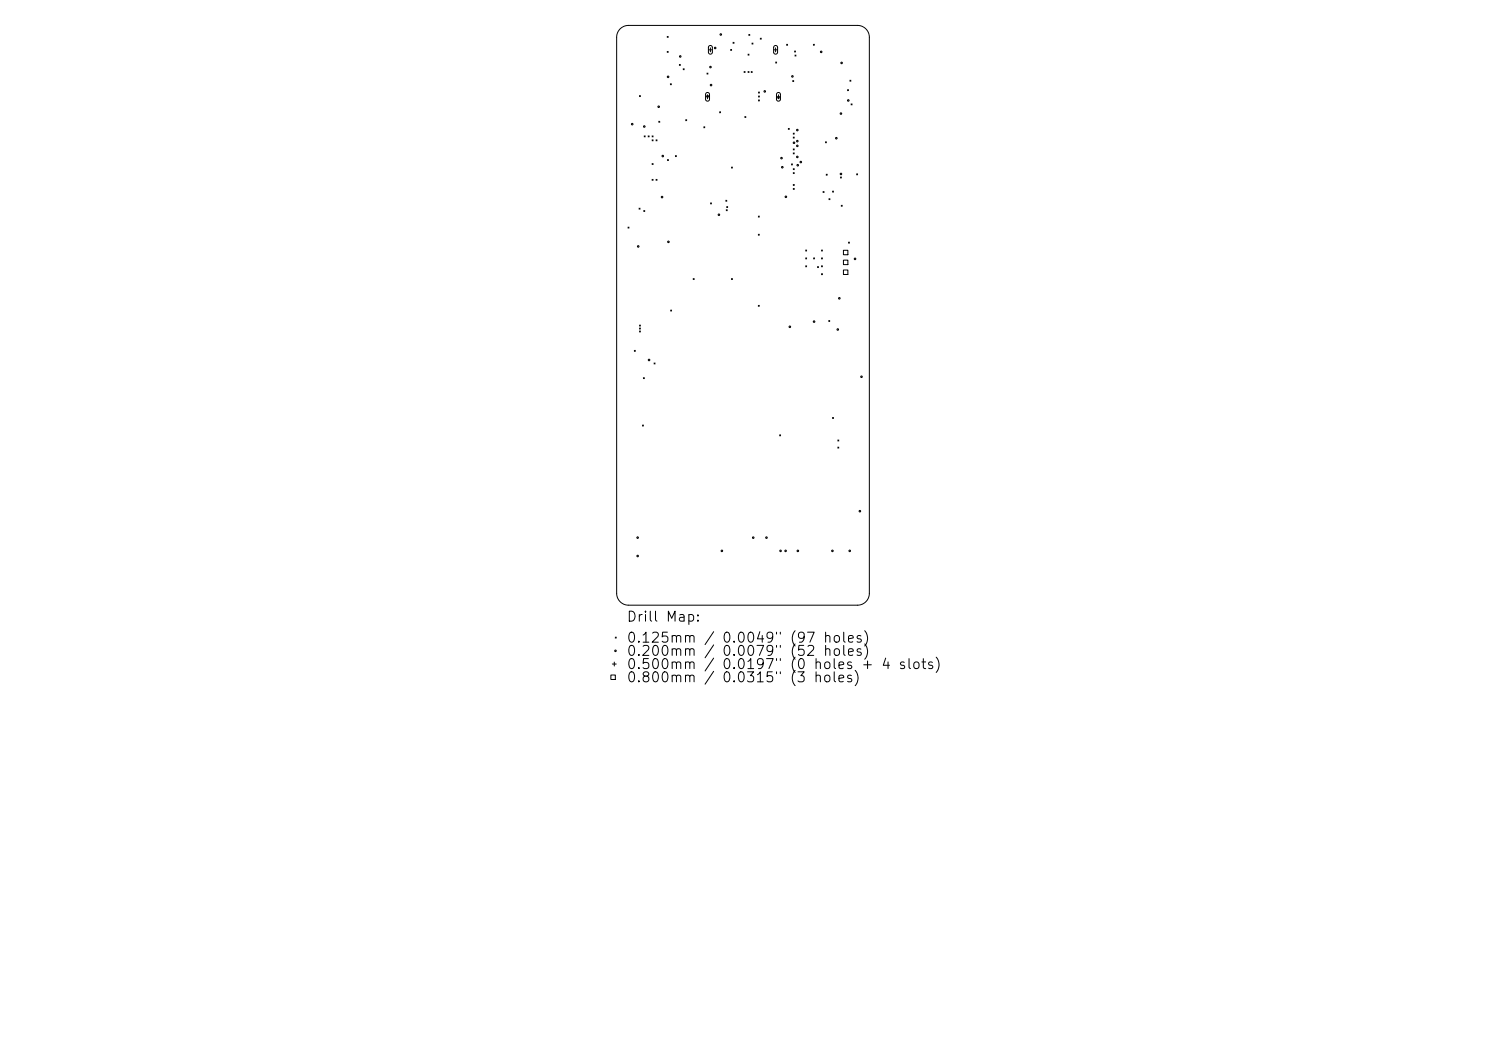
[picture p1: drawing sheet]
<svg xmlns="http://www.w3.org/2000/svg" width="297mm" height="210mm" viewBox="0 0 297 210" stroke-linecap="round" stroke-linejoin="round" font-family="sans-serif">
<defs><g id="words">
<g font-size="2">
<text x="125.1" y="124.7">Drill Map:</text>
<text x="125.1" y="128.9">0.125mm / 0.0049&quot; (97 holes)</text>
<text x="125.1" y="131.6">0.200mm</text>
<text x="144.1" y="131.6">0.0079&quot; (52</text>
<text x="125.1" y="134.2">0.500mm</text>
<text x="125.1" y="136.8">0.800mm / 0.0315&quot; (3 holes)</text>
<text x="144.1" y="134.2">0.0197&quot; (0 holes + 4 slots)</text>
</g>
</g></defs>
<g fill="none" stroke="#000" stroke-width=".2">
<path d="M123.9 5.8l.7-.5 1-.2h45.8a2.37 2.37 0 0 1 2.4 2.3v111.2a2.37 2.37 0 0 1-2.4 2.3h-45.8a2.37 2.37 0 0 1-2.4-2.3v-111.2l.3-1zM127.8 19.1l.2 .2M128 19.1l-.2 .2M133.3 7.3l.2 .2M133.3 10.3l.2 .2M133.5 7.3l-.2 .2M133.5 10.3l-.2 .2M134 16.7l.2 .2M134.2 16.7l-.2 .2M135.8 12.9l.2 .2M136 12.9l-.2 .2M136.5 13.7l.2 .2"/>
<path d="M136.7 13.7l-.2 .2M141 19.3h.8M141.1 18.6l.4-.1 .3 .3v1.1l-.3 .3h-.3l-.2-.3zM141.3 14.6l.2 .2M141.4 19v.7M141.5 14.6l-.2 .2M141.6 10h.8M141.7 9.2l.4-.1 .3 .3v1.1l-.3 .3h-.3l-.2-.3zM142 9.6v.8M146 9.9l.2 .2M146.2 9.9l-.2 .2M146.5 8.5l.2 .1"/>
<path d="M146.7 8.5l-.2 .1M148.7 14.3l.2 .2M148.9 14.3l-.2 .2M149.5 10.8l.2 .2M149.5 14.3l.2 .2M149.7 6.9l.2 .2M149.7 10.8l-.2 .2M149.7 14.3l-.2 .2M149.9 6.9l-.2 .2M150.1 14.3l.2 .2M150.3 8.6l.2 .2M150.3 14.3l-.2 .2"/>
<path d="M150.5 8.6l-.2 .2M151.6 18.4l.2 .2M151.6 19.2l.2 .2M151.6 20l.2 .2M151.8 18.4l-.2 .2M151.8 19.2l-.2 .2M151.8 20l-.2 .2M152 7.6l.2 .2M152.2 7.6l-.2 .2M154.6 10h.8M154.7 9.2l.4-.1 .3 .3v1.1l-.3 .3h-.3l-.2-.3zM155 9.6v.8"/>
<path d="M155 12.4l.2 .2M155.2 19.3h.8M155.2 12.4l-.2 .2M155.3 18.6l.4-.1 .3 .3v1.1l-.3 .3h-.3l-.2-.3zM155.6 19v.7M157.2 8.8l.2 .2M157.4 8.8l-.2 .2M158.4 16.1l.2 .2M158.6 16.1l-.2 .2M158.8 10.2l.2 .2M158.9 11l.2 .2M159 10.2l-.2 .2"/>
<path d="M159.1 11l-.2 .2M162.6 8.8l.2 .2M162.8 8.8l-.2 .2M169.4 17.9l.2 .2M169.6 17.9l-.2 .2M169.9 16l.2 .2M170.1 16l-.2 .2M128.8 27.2l.2 .2M129 27.2l-.2 .2M129.5 27.2l.2 .2M129.7 27.2l-.2 .2M130.3 27.9l.2 .2"/>
<path d="M130.3 27.2l.2 .2M130.3 32.7l.2 .2M130.3 35.8l.2 .2M130.5 27.2l-.2 .2M130.5 27.9l-.2 .2M130.5 32.7l-.2 .2M130.5 35.8l-.2 .2M131.1 27.9l.2 .2M131.1 35.8l.2 .2M131.3 27.9l-.2 .2M131.3 35.8l-.2 .2M131.7 24.2l.2 .2"/>
<path d="M131.9 24.2l-.2 .2M133.4 31.9l.2 .2M133.6 31.9l-.2 .2M135 31.1l.2 .2M135.2 31.1l-.2 .2M137.1 23.9l.2 .2M137.3 23.9l-.2 .2M140.7 25.3l.2 .2M140.9 25.3l-.2 .2M143.8 22.3l.2 .2M144 22.3l-.2 .2M146.2 33.4l.2 .2"/>
<path d="M146.4 33.4l-.2 .2M148.9 23.3l.2 .2M149.1 23.3l-.2 .2M157.6 25.7l.2 .2M157.8 25.7l-.2 .2M158.2 32.8l.2 .2M158.4 32.8l-.2 .2M158.5 26.6l.2 .2M158.5 27.4l.2 .2M158.5 29.8l.2 .2M158.5 30.5l.2 .2M158.5 33.7l.2 .2"/>
<path d="M158.5 34.5l.2 .2M158.5 36.9l.2 .2M158.5 37.7l.2 .1M158.7 26.6l-.2 .2M158.7 27.4l-.2 .2M158.7 29.8l-.2 .2M158.7 30.5l-.2 .2M158.7 33.7l-.2 .2M158.7 34.5l-.2 .2M158.7 36.9l-.2 .2M158.7 37.7l-.2 .1M164.5 38.3l.2 .2"/>
<path d="M164.7 38.3l-.2 .2M165 28.3l.2 .2M165.1 34.8l.2 .2M165.2 28.3l-.2 .2M165.3 34.8l-.2 .2M165.7 39.7l.2 .2M165.9 39.7l-.2 .2M166.4 38.2l.2 .2M166.6 38.2l-.2 .2M168 35.4l.2 .2M168.2 35.4l-.2 .2M170.1 20.8l.2 .2"/>
<path d="M170.3 20.8l-.2 .2M171.2 34.7l.2 .2M171.4 34.7l-.2 .2M125.5 45.4l.2 .2M125.7 45.4l-.2 .2M127.7 41.6l.2 .2M127.9 41.6l-.2 .2M128.7 42.1l.2 .2M128.9 42.1l-.2 .2M138.5 55.7l.2 .2M138.7 55.7l-.2 .2M142 40.6l.2 .1"/>
<path d="M142.2 40.6l-.2 .1M145.1 40l.2 .2M145.1 41.9l.2 .2M145.2 41.3l.2 .2M145.3 40l-.2 .2M145.3 41.9l-.2 .2M145.4 41.3l-.2 .2M146.2 55.7l.2 .2M146.4 55.7l-.2 .2M151.6 46.8l.2 .2M151.6 43.2l.2 .2M151.8 46.8l-.2 .2"/>
<path d="M151.8 43.2l-.2 .2M161 50l.2 .2M161 51.5l.2 .2M161 53.1l.2 .2M161.2 51.5l-.2 .2M161.2 50l-.2 .2M161.2 53.1l-.2 .2M162.6 51.5l.2 .2M162.8 51.5l-.2 .2M163.4 53.3l.2 .2M163.6 53.3l-.2 .2M164.2 54.7l.2 .2"/>
<path d="M164.2 50l.2 .2M164.2 51.5l.2 .2M164.2 53.1l.2 .2M164.4 50l-.2 .2M164.4 51.5l-.2 .2M164.4 53.1l-.2 .2M164.4 54.7l-.2 .2M168.1 41l.2 .2M168.3 41l-.2 .2M168.6 50h.9v.9h-.9zM168.6 52h.9v.9h-.9zM168.6 54h.9v.8h-.9z"/>
<path d="M169.6 48.4l.2 .2M169.8 48.4l-.2 .2M126.8 70l.2 .2M127 70l-.2 .2M127.8 65l.2 .2M127.8 65.5l.2 .2M127.8 66.1l.2 .2M128 65l-.2 .2M128 65.5l-.2 .2M128 66.1l-.2 .2M128.6 75.5l.2 .2M128.8 75.5l-.2 .2"/>
<path d="M130.7 72.5l.2 .2M130.9 72.5l-.2 .2M134 62l.2 .2M134.2 62l-.2 .2M151.6 61l.2 .2M151.8 61l-.2 .2M165.6 64l.2 .2M165.8 64l-.2 .2M128.4 84.9l.2 .2M128.6 84.9l-.2 .2M155.8 86.9l.2 .2M156 86.9l-.2 .2"/>
<path d="M166.4 83.4l.2 .2M166.6 83.4l-.2 .2M167.5 87.9l.1 .2M167.5 89.3l.1 .2M167.6 87.9l-.1 .2M167.6 89.3l-.1 .2M122.1 134.9h.9v.9h-.9zM122.4 132.7h.8M122.8 132.3v.8M123 127.3l.2 .2M123.2 127.3l-.2 .2"/>
<circle cx="133.5" cy="15.4" r=".16"/>
<circle cx="136" cy="11.3" r=".16"/>
<circle cx="141.4" cy="19.2" r=".16"/>
<circle cx="142" cy="13.4" r=".16"/>
<circle cx="142.1" cy="17" r=".16"/>
<circle cx="142.9" cy="9.6" r=".16"/>
<circle cx="144.1" cy="6.9" r=".16"/>
<circle cx="152.8" cy="18.3" r=".16"/>
<circle cx="155.6" cy="19.5" r=".16"/>
<circle cx="158.4" cy="15.3" r=".16"/>
<circle cx="164.1" cy="10.4" r=".16"/>
<circle cx="168.2" cy="12.6" r=".16"/>
<circle cx="126.4" cy="24.8" r=".16"/>
<circle cx="128.8" cy="25.3" r=".16"/>
<circle cx="131.7" cy="21.3" r=".16"/>
<circle cx="132.3" cy="39.4" r=".16"/>
<circle cx="132.5" cy="31.2" r=".16"/>
<circle cx="156.2" cy="31.6" r=".16"/>
<circle cx="156.4" cy="33.4" r=".16"/>
<circle cx="157.1" cy="39.3" r=".16"/>
<circle cx="158.7" cy="28.5" r=".16"/>
<circle cx="159.4" cy="28.2" r=".16"/>
<circle cx="159.4" cy="29.1" r=".16"/>
<circle cx="159.4" cy="31.4" r=".16"/>
<circle cx="159.4" cy="26" r=".16"/>
<circle cx="159.4" cy="33" r=".16"/>
<circle cx="160.1" cy="32.4" r=".16"/>
<circle cx="167.2" cy="27.6" r=".16"/>
<circle cx="168.1" cy="22.7" r=".16"/>
<circle cx="168.1" cy="34.8" r=".16"/>
<circle cx="169.5" cy="20.1" r=".16"/>
<circle cx="127.6" cy="49.2" r=".16"/>
<circle cx="133.6" cy="48.3" r=".16"/>
<circle cx="143.7" cy="42.9" r=".16"/>
<circle cx="167.8" cy="59.6" r=".16"/>
<circle cx="170.9" cy="51.7" r=".16"/>
<circle cx="129.7" cy="71.9" r=".16"/>
<circle cx="157.9" cy="65.3" r=".16"/>
<circle cx="162.7" cy="64.3" r=".16"/>
<circle cx="167.4" cy="65.8" r=".16"/>
<circle cx="172.2" cy="75.3" r=".16"/>
<circle cx="127.4" cy="111.1" r=".16"/>
<circle cx="127.4" cy="107.4" r=".16"/>
<circle cx="144.3" cy="110.1" r=".16"/>
<circle cx="150.5" cy="107.4" r=".16"/>
<circle cx="153.2" cy="107.4" r=".16"/>
<circle cx="156" cy="110.1" r=".16"/>
<circle cx="157" cy="110.1" r=".16"/>
<circle cx="159.5" cy="110.1" r=".16"/>
<circle cx="166.4" cy="110.1" r=".16"/>
<circle cx="169.8" cy="110.1" r=".16"/>
<circle cx="171.9" cy="102.1" r=".16"/>
<circle cx="123" cy="130" r=".16"/>
</g>
<use href="#words"/>
</svg>
